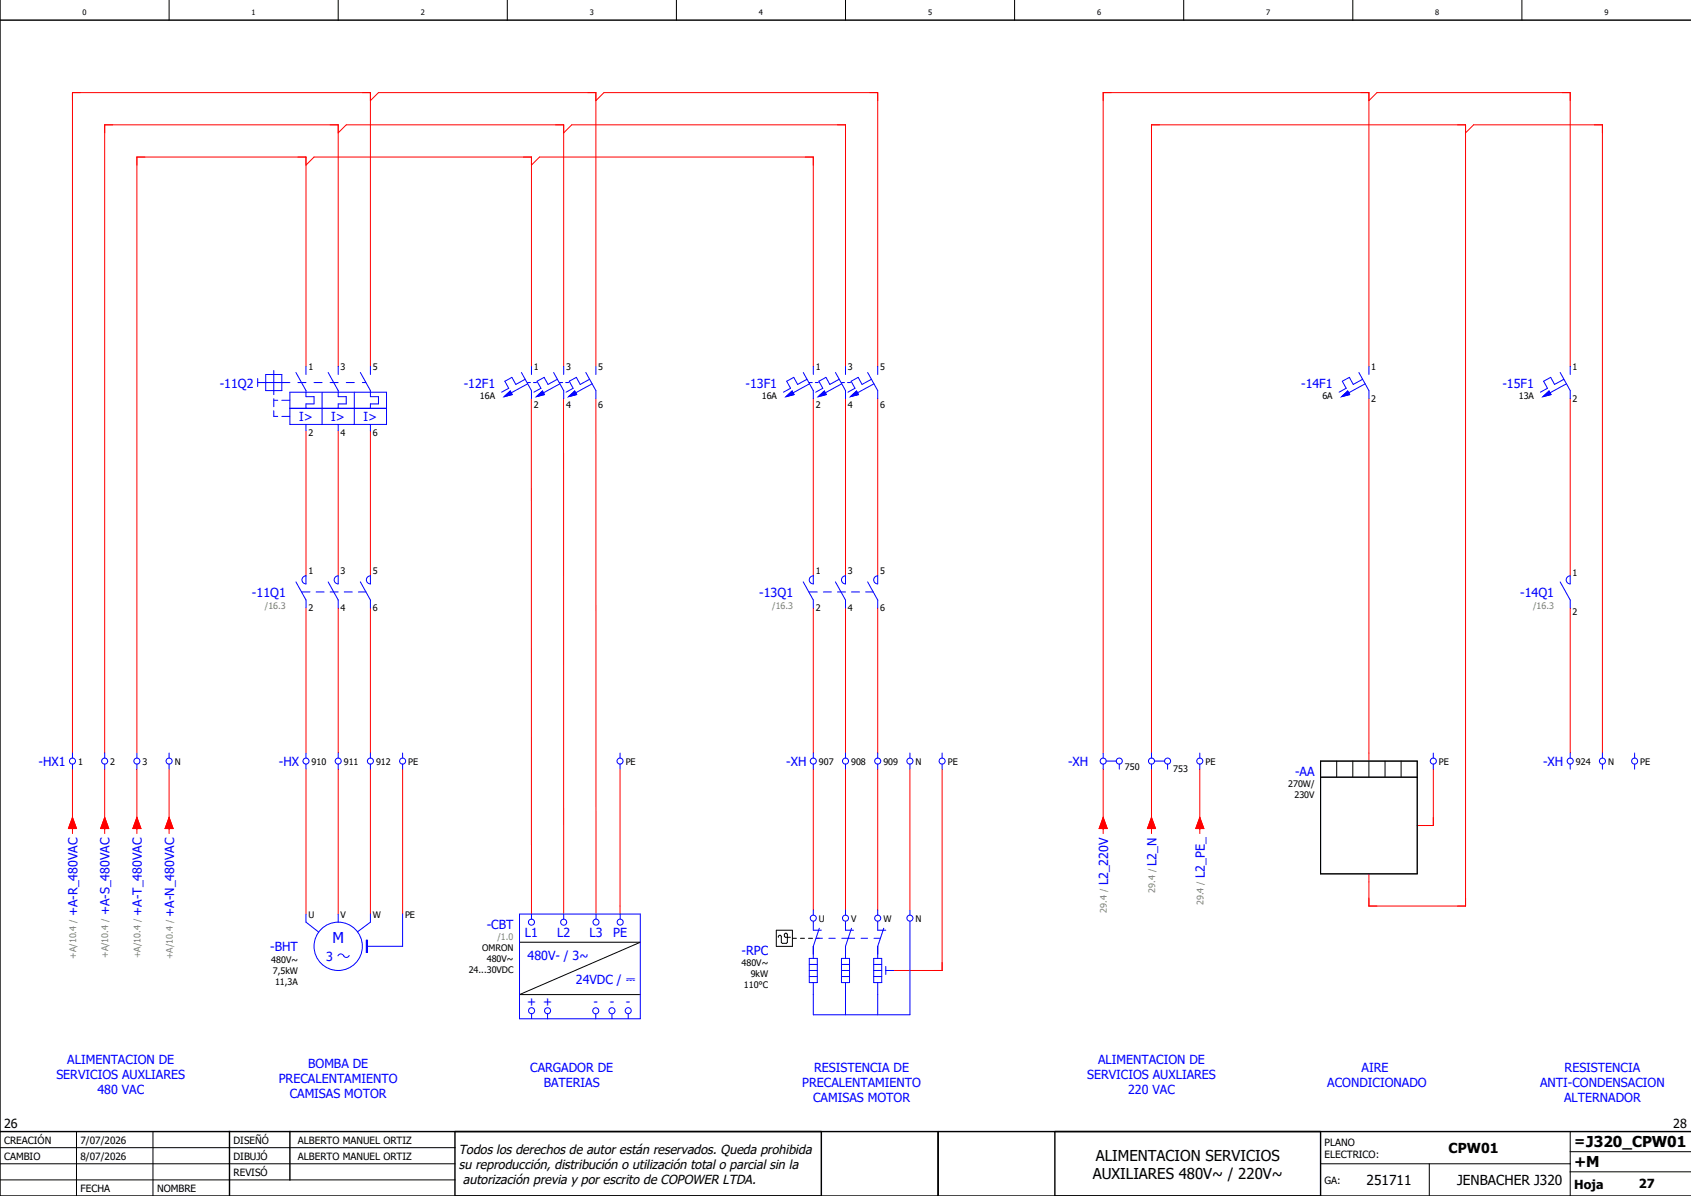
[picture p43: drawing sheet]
<svg xmlns="http://www.w3.org/2000/svg" width="420mm" height="297mm" viewBox="0 0 420 297" stroke-linecap="round" stroke-linejoin="round" font-family="sans-serif">
<defs><g id="words">
<text font-size="3.7" fill="#00f" x="82.6" y="234.2">M</text>
<g font-size="3.7">
<text x="271.4" y="292.7">AUXILIARES 480V~ / 220V~</text>
<text x="272.2" y="288.2">ALIMENTACION SERVICIOS</text>
<text x="391" y="289.8">+M</text>
</g>
<g font-size="3.4">
<text x="359.8" y="286.4">CPW01</text>
<text x="391" y="284.6">=J320_CPW01</text>
<text x="339.4" y="294.4">251711</text>
<text x="361.9" y="294.4">JENBACHER J320</text>
</g>
<g font-size="3.2">
<text x="114" y="286.5">Todos los derechos de autor están reservados. Queda prohibida</text>
<text x="114" y="290.2">su reproducción, distribución o utilización total o parcial sin la</text>
<text x="115" y="294">autorización previa y por escrito de COPOWER LTDA.</text>
</g>
<g font-size="3.1" fill="#00f">
<text x="54.6" y="96.2">-11Q2</text>
<text x="115.2" y="96.2">-12F1</text>
<text x="185.2" y="96.2">-13F1</text>
<text x="323.2" y="96.2">-14F1</text>
<text x="373.2" y="96.2">-15F1</text>
<text x="74.3" y="104.6">I&gt;</text>
<text x="82.3" y="104.6">I&gt;</text>
<text x="90.3" y="104.6">I&gt;</text>
<text x="62.6" y="148.2">-11Q1</text>
<text x="188.6" y="148.2">-13Q1</text>
<text x="377.6" y="148.2">-14Q1</text>
<text x="9.6" y="190.2">-HX1</text>
<text x="69.3" y="190.2">-HX</text>
<text x="195.3" y="190.2">-XH</text>
<text x="265.3" y="190.1">-XH</text>
<text x="383.3" y="190.2">-XH</text>
<text x="321.6" y="192.6">-AA</text>
<text x="287.2" y="215" transform="rotate(-90 287.2 215)">L2_N</text>
<text x="275.2" y="219.9" transform="rotate(-90 275.2 219.9)">L2_220V</text>
<text x="299.2" y="218.1" transform="rotate(-90 299.2 218.1)">L2_PE_</text>
<text x="19.2" y="227.5" transform="rotate(-90 19.2 227.5)">+A-R_480VAC</text>
<text x="27.2" y="227.3" transform="rotate(-90 27.2 227.3)">+A-S_480VAC</text>
<text x="35.2" y="227.4" transform="rotate(-90 35.2 227.4)">+A-T_480VAC</text>
<text x="43.2" y="227.7" transform="rotate(-90 43.2 227.7)">+A-N_480VAC</text>
<text x="120.9" y="230.6">-CBT</text>
<text x="130.4" y="232.7">L1</text>
<text x="138.4" y="232.7">L2</text>
<text x="146.4" y="232.7">L3</text>
<text x="152.3" y="232.7">PE</text>
<text x="67.1" y="236.2">-BHT</text>
<text x="81" y="238.7">3</text>
<text x="131" y="238.3">480V- / 3~</text>
<text x="184.2" y="237.1">-RPC</text>
<text x="143" y="244.3">24VDC / ⎓</text>
<text x="130.9" y="249.7">+ +</text>
<text x="147.4" y="249.7">-</text>
<text x="151.4" y="249.7">-</text>
<text x="155.5" y="249.7">-</text>
<text x="14" y="267.9">SERVICIOS AUXLIARES</text>
<text x="16.7" y="264.1">ALIMENTACION DE</text>
<text x="69.2" y="268.9">PRECALENTAMIENTO</text>
<text x="76.5" y="265.1">BOMBA DE</text>
<text x="131.7" y="266.1">CARGADOR DE</text>
<text x="135" y="269.9">BATERIAS</text>
<text x="199.2" y="269.9">PRECALENTAMIENTO</text>
<text x="202.2" y="266.1">RESISTENCIA DE</text>
<text x="270" y="267.9">SERVICIOS AUXLIARES</text>
<text x="272.7" y="264.1">ALIMENTACION DE</text>
<text x="329.6" y="269.9">ACONDICIONADO</text>
<text x="338.2" y="266.1">AIRE</text>
<text x="382.5" y="269.9">ANTI-CONDENSACION</text>
<text x="388.6" y="266.1">RESISTENCIA</text>
<text x="24.2" y="271.6">480 VAC</text>
<text x="71.9" y="272.6">CAMISAS MOTOR</text>
<text x="201.9" y="273.6">CAMISAS MOTOR</text>
<text x="280.2" y="271.6">220 VAC</text>
<text x="388.5" y="273.6">ALTERNADOR</text>
</g>
<g font-size="3.1">
<text x="1" y="280">26</text>
<text x="415.6" y="280">28</text>
<text x="391" y="295.2">Hoja</text>
<text x="407" y="295">27</text>
</g>
<g font-size="2.5">
<text x="1" y="284">CREACIÓN</text>
<text x="20" y="284">7/07/2026</text>
<text x="58" y="284">DISEÑÓ</text>
<text x="74" y="284">ALBERTO MANUEL ORTIZ</text>
<text x="329" y="284.5">PLANO</text>
<text x="329" y="287.5">ELECTRICO:</text>
<text x="1" y="288">CAMBIO</text>
<text x="20" y="288">8/07/2026</text>
<text x="58" y="292">REVISÓ</text>
<text x="58" y="288">DIBUJÓ</text>
<text x="74" y="288">ALBERTO MANUEL ORTIZ</text>
<text x="329" y="294">GA:</text>
<text x="20" y="296">FECHA</text>
<text x="39" y="296">NOMBRE</text>
</g>
<g font-size="2.2">
<text x="76.6" y="91.9">1</text>
<text x="84.6" y="91.9">3</text>
<text x="92.6" y="91.9">5</text>
<text x="132.6" y="91.9">1</text>
<text x="140.6" y="91.9">3</text>
<text x="148.6" y="91.9">5</text>
<text x="202.6" y="91.9">1</text>
<text x="210.6" y="91.9">3</text>
<text x="218.6" y="91.9">5</text>
<text x="340.6" y="91.9">1</text>
<text x="390.6" y="91.9">1</text>
<text x="119.2" y="99.1">16A</text>
<text x="132.6" y="101.2">2</text>
<text x="140.6" y="101.2">4</text>
<text x="148.6" y="101.2">6</text>
<text x="189.2" y="99.1">16A</text>
<text x="202.6" y="101.2">2</text>
<text x="210.6" y="101.2">4</text>
<text x="218.6" y="101.2">6</text>
<text x="328.4" y="99.1">6A</text>
<text x="340.6" y="99.8">2</text>
<text x="377.2" y="99.1">13A</text>
<text x="390.6" y="99.8">2</text>
<text x="76.6" y="108.2">2</text>
<text x="84.6" y="108.2">4</text>
<text x="92.6" y="108.2">6</text>
<text x="76.6" y="142.5">1</text>
<text x="84.6" y="142.5">3</text>
<text x="92.6" y="142.5">5</text>
<text x="202.6" y="142.5">1</text>
<text x="210.6" y="142.5">3</text>
<text x="218.6" y="142.5">5</text>
<text x="390.6" y="142.9">1</text>
<text x="76.6" y="151.8">2</text>
<text x="84.6" y="151.8">4</text>
<text x="92.6" y="151.8">6</text>
<text x="202.6" y="151.8">2</text>
<text x="210.6" y="151.8">4</text>
<text x="218.6" y="151.8">6</text>
<text x="390.6" y="152.8">2</text>
<text x="19.4" y="189.9">1</text>
<text x="27.4" y="189.9">2</text>
<text x="35.4" y="189.9">3</text>
<text x="43.4" y="189.9">N</text>
<text x="77.4" y="189.9">910</text>
<text x="85.4" y="189.9">911</text>
<text x="93.4" y="189.9">912</text>
<text x="101.4" y="189.9">PE</text>
<text x="155.4" y="189.9">PE</text>
<text x="203.4" y="189.9">907</text>
<text x="211.4" y="189.9">908</text>
<text x="219.4" y="189.9">909</text>
<text x="227.4" y="189.9">N</text>
<text x="235.4" y="189.9">PE</text>
<text x="279.4" y="191.2">750</text>
<text x="291.4" y="191.6">753</text>
<text x="299.4" y="189.9">PE</text>
<text x="357.4" y="189.9">PE</text>
<text x="391.4" y="189.9">924</text>
<text x="399.4" y="189.9">N</text>
<text x="407.4" y="189.9">PE</text>
<text x="320" y="195.5">270W/</text>
<text x="321.5" y="198.2">230V</text>
<text x="76.6" y="227.9">U</text>
<text x="84.6" y="227.9">V</text>
<text x="92.6" y="227.9">W</text>
<text x="100.6" y="227.9">PE</text>
<text x="203.4" y="228.9">U</text>
<text x="211.4" y="228.9">V</text>
<text x="219.4" y="228.9">W</text>
<text x="227.4" y="228.9">N</text>
<text x="67.4" y="239.1">480V~</text>
<text x="119.8" y="236.2">OMRON</text>
<text x="120.9" y="238.9">480V~</text>
<text x="184.2" y="240">480V~</text>
<text x="67.8" y="241.8">7,5kW</text>
<text x="68.3" y="244.5">11,3A</text>
<text x="116.4" y="241.6">24...30VDC</text>
<text x="184.8" y="245.4">110°C</text>
<text x="186.5" y="242.7">9kW</text>
</g>
<g font-size="2.2" fill="#7ca552">
<text x="65.8" y="151.1">/16.3</text>
<text x="191.8" y="151.1">/16.3</text>
<text x="380.8" y="151.1">/16.3</text>
<text x="286.9" y="221.7" transform="rotate(-90 286.9 221.7)">29.4 /</text>
<text x="274.9" y="226.6" transform="rotate(-90 274.9 226.6)">29.4 /</text>
<text x="298.9" y="224.8" transform="rotate(-90 298.9 224.8)">29.4 /</text>
<text x="123.6" y="233.5">/1.0</text>
<text x="18.9" y="238.1" transform="rotate(-90 18.9 238.1)">+A/10.4 /</text>
<text x="26.9" y="237.9" transform="rotate(-90 26.9 237.9)">+A/10.4 /</text>
<text x="34.9" y="238" transform="rotate(-90 34.9 238)">+A/10.4 /</text>
<text x="42.9" y="238.2" transform="rotate(-90 42.9 238.2)">+A/10.4 /</text>
</g>
<g font-size="1.9">
<text x="20.5" y="3.6">0</text>
<text x="62.5" y="3.6">1</text>
<text x="104.5" y="3.6">2</text>
<text x="146.5" y="3.6">3</text>
<text x="188.5" y="3.6">4</text>
<text x="230.5" y="3.6">5</text>
<text x="272.5" y="3.6">6</text>
<text x="314.5" y="3.6">7</text>
<text x="356.5" y="3.6">8</text>
<text x="398.5" y="3.6">9</text>
</g>
</g></defs>
<g fill="none" stroke="#000" stroke-width=".25">
<path d="M42 0v5M84 0v5M126 0v5M168 0v5M210 0v5M252 0v5M294 0v5M336 0v5M378 0v5M328 193h24M328 189h24v28h-24zM332 189v4"/>
<path d="M336 189v4M340 189v4M344 189v4M348 189v4M129 234h30l-30 13h30M192.8 231h4v4h-4zM193.3 232.8l.3-.5 .5 .2v1.5l.2 .3h1l.3-.3v-2l-.5-.2-.3 .2v.5l.3 .3h1.2M196.8 233h1M198.8 233h1M200.8 233h1M202.8 233h.7M0 285h113"/>
<path d="M0 293h113M0 289h113M19 281v16M38 281v16M328 289h62M355 289v8M390 291h30M390 281v16M390 286h30"/>
</g>
<path d="M0 5h420M0 0v297h420M0 281h420M57 281v16M72 281v12M113 281v16M204 281v16M233 281v16M262 281v16M328 281v16" fill="none" stroke="#000" stroke-width=".35"/>
<g fill="none" stroke="#f00" stroke-width=".25">
<path d="M84 33l2-2h54v60M92 25l2-2h54v68M140 33l2-2h68v60M148 25l2-2h68v68M340 25l2-2h48v68M364 33l2-2h32v156M76 41l2-2h54v52M132 41l2-2h68v52M76 91v-52h-42v148M84 91v-60h-58v156M92 91v-68h-74v164M132 99v128"/>
<path d="M140 99v128M148 99v128M202 99v44M210 99v44M218 99v44M340 91v-68h-66v164M340 99v90M390 99v44M76 107v36M84 107v36M92 107v36M76 151v36"/>
<path d="M84 151v36M92 151v36M202 151v36M210 151v36M218 151v36M390 151v36M18 191v16M26 191v16M34 191v16M42 191v16M76 191v36M84 191v36"/>
<path d="M92 191v36M100 191v36M154 191v36M202 191v35M210 191v35M218 191v35M226 191v35M234 191v50h-12M274 191v16M286 187v-156h78v194h-24v-8M286 191v16M298 191v16"/>
<path d="M356 191v14h-4M18 203l1 2.8h-2zM26 203l1 2.8h-2zM34 203l1 2.8h-2zM42 203l1 2.8h-2zM274 203l1 2.8h-2zM286 203l1 2.8h-2zM298 203l1 2.8h-2zM202 228.7v.3M210 228.7v.3M218 228.7v.3"/>
</g>
<g fill="none" stroke="#00f" stroke-width=".25">
<path d="M64 95h8M64 94v2M66 93h4v4h-4zM68 99.4h1M68 92v6M68 99v2M70 99.4h2M72 97.4h24v8h-24zM73.5 92.5l2.5 4.5v1.5h2v1.8h-2v1.1M74 95h2M76 91v2M78 95h2"/>
<path d="M80 97.4v8M81.5 92.5l2.5 4.5v1.5h2v1.8h-2v1.1M82 95h2M84 91v2M86 95h2M88 97.4v8M89.5 92.5l2.5 4.5v1.5h2v1.8h-2v1.1M90 95h.9M92 91v2M125.2 98.5l1.5-1.4 .5 .9zM129.5 92.5l2.5 4.5v2M130.4 94.2l-2.3 1.3-1-1.8-1.7 1 1 1.7-1.8 1"/>
<path d="M131 95h.8M131.1 95.3l-4.1 2.2M132 91v2M132.5 95h.8M133.2 98.5l1.5-1.4 .5 .9zM137.5 92.5l2.5 4.5v2M138.4 94.2l-2.3 1.3-1-1.8-1.7 1 1 1.7-1.8 1M139 95h.8M139.1 95.3l-4.1 2.2M140 91v2M140.5 95h.8M141.2 98.5l1.5-1.4 .5 .9z"/>
<path d="M145.5 92.5l2.5 4.5v2M146.4 94.2l-2.3 1.3-1-1.8-1.7 1 1 1.7-1.8 1M147.1 95.3l-4.1 2.2M148 91v2M195.2 98.5l1.5-1.4 .5 .9zM199.5 92.5l2.5 4.5v2M200.4 94.2l-2.3 1.3-1-1.8-1.7 1 1 1.7-1.8 1M201 95h.8M201.1 95.3l-4.1 2.2M202 91v2M202.5 95h.8M203.2 98.5l1.5-1.4 .5 .9z"/>
<path d="M207.5 92.5l2.5 4.5v2M208.4 94.2l-2.3 1.3-1-1.8-1.7 1 1 1.7-1.8 1M209 95h.8M209.1 95.3l-4.1 2.2M210 91v2M210.5 95h.8M211.2 98.5l1.5-1.4 .5 .9zM215.5 92.5l2.5 4.5v2M216.4 94.2l-2.3 1.3-1-1.8-1.7 1 1 1.7-1.8 1M217.1 95.3l-4.1 2.2M218 91v2M333.2 98.5l1.5-1.4 .5 .9z"/>
<path d="M337.5 92.5l2.5 4.5v2M338.4 94.2l-2.3 1.3-1-1.8-1.7 1 1 1.7-1.8 1M339.1 95.3l-4.1 2.2M340 91v2M383.2 98.5l1.5-1.4 .5 .9zM387.5 92.5l2.5 4.5v2M388.4 94.2l-2.3 1.3-1-1.8-1.7 1 1 1.7-1.8 1M389.1 95.3l-4.1 2.2M390 91v2M68 102v1.4h1M70 103.4h2M72 101.4h24"/>
<path d="M76 105.4v1.6M84 105.4v1.6M92 105.4v1.6M73.5 144.5l2.5 4.5v2M74.9 147h2.1M75.3 143.3l.7-.3v2a1 1 0 0 1-.9-.6 1 1 0 0 1 .2-1.1zM78.5 147h2M81.5 144.5l2.5 4.5v2M82 147h2M83.3 143.3l.7-.3v2a1 1 0 0 1-.9-.6 1 1 0 0 1 .2-1.1zM85.5 147h2M89 147h1.9"/>
<path d="M89.5 144.5l2.5 4.5v2M91.3 143.3l.7-.3v2a1 1 0 0 1-.9-.6 1 1 0 0 1 .2-1.1zM199.5 144.5l2.5 4.5v2M200.9 147h2.1M201.3 143.3l.7-.3v2a1 1 0 0 1-.9-.6 1 1 0 0 1 .2-1.1zM204.5 147h2M207.5 144.5l2.5 4.5v2M208 147h2M209.3 143.3l.7-.3v2a1 1 0 0 1-.9-.6 1 1 0 0 1 .2-1.1zM211.5 147h2M215 147h1.9M215.5 144.5l2.5 4.5v2"/>
<path d="M217.3 143.3l.7-.3v2a1 1 0 0 1-.9-.6 1 1 0 0 1 .2-1.1zM387.5 144.5l2.5 4.5v2M389.3 143.3l.7-.3v2a1 1 0 0 1-.9-.6 1 1 0 0 1 .2-1.1zM18 187v1.2M18 189.8v1.2M26 187v1.2M26 189.8v1.2M34 187v1.2M34 189.8v1.2M42 187v1.2M42 189.8v1.2M76 187v1.2"/>
<path d="M76 189.8v1.2M84 187v1.2M84 189.8v1.2M92 187v1.2M92 189.8v1.2M100 187v1.2M100 189.8v1.2M154 187v1.2M154 189.8v1.2M202 187v1.2M202 189.8v1.2M210 187v1.2"/>
<path d="M210 189.8v1.2M218 187v1.2M218 189.8v1.2M226 187v1.2M226 189.8v1.2M234 187v1.2M234 189.8v1.2M274 187v1.2M274 189.8v1.2M274.8 189h2.5M278 189.8v1.2M286 187v1.2"/>
<path d="M286 189.8v1.2M286.8 189h2.4M290 189.8v1.2M298 187v1.2M298 189.8v1.2M356 187v1.2M356 189.8v1.2M390 187v1.2M390 189.8v1.2M398 187v1.2M398 189.8v1.2M406 187v1.2"/>
<path d="M406 189.8v1.2M76 227v2l3.2 2.5M83.9 237.4l.3-.4a.75 .75 0 0 1 1.2 .4M84 227v2M85.3 237.3a.75 .75 0 0 0 .7 .5 .75 .75 0 0 0 .7-.5M91 233.5h.2v3h-.2zM92 227v2l-3.2 2.4M100 227v8h-9M129 227h30v26h-30zM132 227v1.3M140 227v1.3M148 227v1.2"/>
<path d="M154 227v1.2M201 238h2v6h-2zM201 239.5h2M202 226v1.2M202 229v2h2M202.7 233h1.6M203.5 230.5l-1.5 4.5v3M205.9 233h1.6M209 238h2v6h-2zM209 239.5h2M209.1 233h3.2M210 226v1.2"/>
<path d="M210 229v2h2M211.5 230.5l-1.5 4.5v3M213.9 233h1.6M217 238h2v6h-2zM217 239.5h2M217.1 233h1.6M218 226v1.2M218 229v2h2M219.5 230.5l-1.5 4.5v3M226 228.7v23.3h-24v-8M226 226v1.2M132 251.7v1.3"/>
<path d="M136 251.7v1.3M148 251.8v1.2M152 251.7v1.3M156 251.7v1.3M201 241h2M201 242.5h2M209 241h2M209 242.5h2M210 244v8M217 241h2M217 242.5h2M218 244v8"/>
<path d="M220 241h2M220 240v2"/>
<circle cx="18" cy="189" r=".75"/>
<circle cx="26" cy="189" r=".75"/>
<circle cx="34" cy="189" r=".75"/>
<circle cx="42" cy="189" r=".75"/>
<circle cx="76" cy="189" r=".75"/>
<circle cx="84" cy="189" r=".75"/>
<circle cx="92" cy="189" r=".75"/>
<circle cx="100" cy="189" r=".75"/>
<circle cx="154" cy="189" r=".75"/>
<circle cx="202" cy="189" r=".75"/>
<circle cx="210" cy="189" r=".75"/>
<circle cx="218" cy="189" r=".75"/>
<circle cx="226" cy="189" r=".75"/>
<circle cx="234" cy="189" r=".75"/>
<circle cx="274" cy="189" r=".75"/>
<circle cx="278" cy="189" r=".75"/>
<circle cx="286" cy="189" r=".75"/>
<circle cx="290" cy="189" r=".75"/>
<circle cx="298" cy="189" r=".75"/>
<circle cx="356" cy="189" r=".75"/>
<circle cx="390" cy="189" r=".75"/>
<circle cx="398" cy="189" r=".75"/>
<circle cx="406" cy="189" r=".75"/>
<circle cx="84" cy="235" r="6"/>
<circle cx="132" cy="229" r=".75"/>
<circle cx="140" cy="229" r=".75"/>
<circle cx="148" cy="229" r=".75"/>
<circle cx="154" cy="229" r=".75"/>
<circle cx="202" cy="228" r=".75"/>
<circle cx="210" cy="228" r=".75"/>
<circle cx="218" cy="228" r=".75"/>
<circle cx="226" cy="228" r=".75"/>
<circle cx="132" cy="251" r=".75"/>
<circle cx="136" cy="251" r=".75"/>
<circle cx="148" cy="251" r=".75"/>
<circle cx="152" cy="251" r=".75"/>
<circle cx="156" cy="251" r=".75"/>
</g>
<g fill="#00f" stroke="#00f" stroke-width=".25">
<path d="M91 233.5h.2v3h-.2z"/>
<path d="M203.2 98.5l1.5-1.4 .5 .9z"/>
<path d="M211.2 98.5l1.5-1.4 .5 .9z"/>
<path d="M195.2 98.5l1.5-1.4 .5 .9z"/>
<path d="M133.2 98.5l1.5-1.4 .5 .9z"/>
<path d="M141.2 98.5l1.5-1.4 .5 .9z"/>
<path d="M125.2 98.5l1.5-1.4 .5 .9z"/>
<path d="M383.2 98.5l1.5-1.4 .5 .9z"/>
<path d="M333.2 98.5l1.5-1.4 .5 .9z"/>
</g>
<g fill="#f00" stroke="#f00" stroke-width=".25">
<path d="M18 203l1 2.8h-2z"/>
<path d="M26 203l1 2.8h-2z"/>
<path d="M34 203l1 2.8h-2z"/>
<path d="M42 203l1 2.8h-2z"/>
<path d="M274 203l1 2.8h-2z"/>
<path d="M286 203l1 2.8h-2z"/>
<path d="M298 203l1 2.8h-2z"/>
</g>
<use href="#words"/>
</svg>
